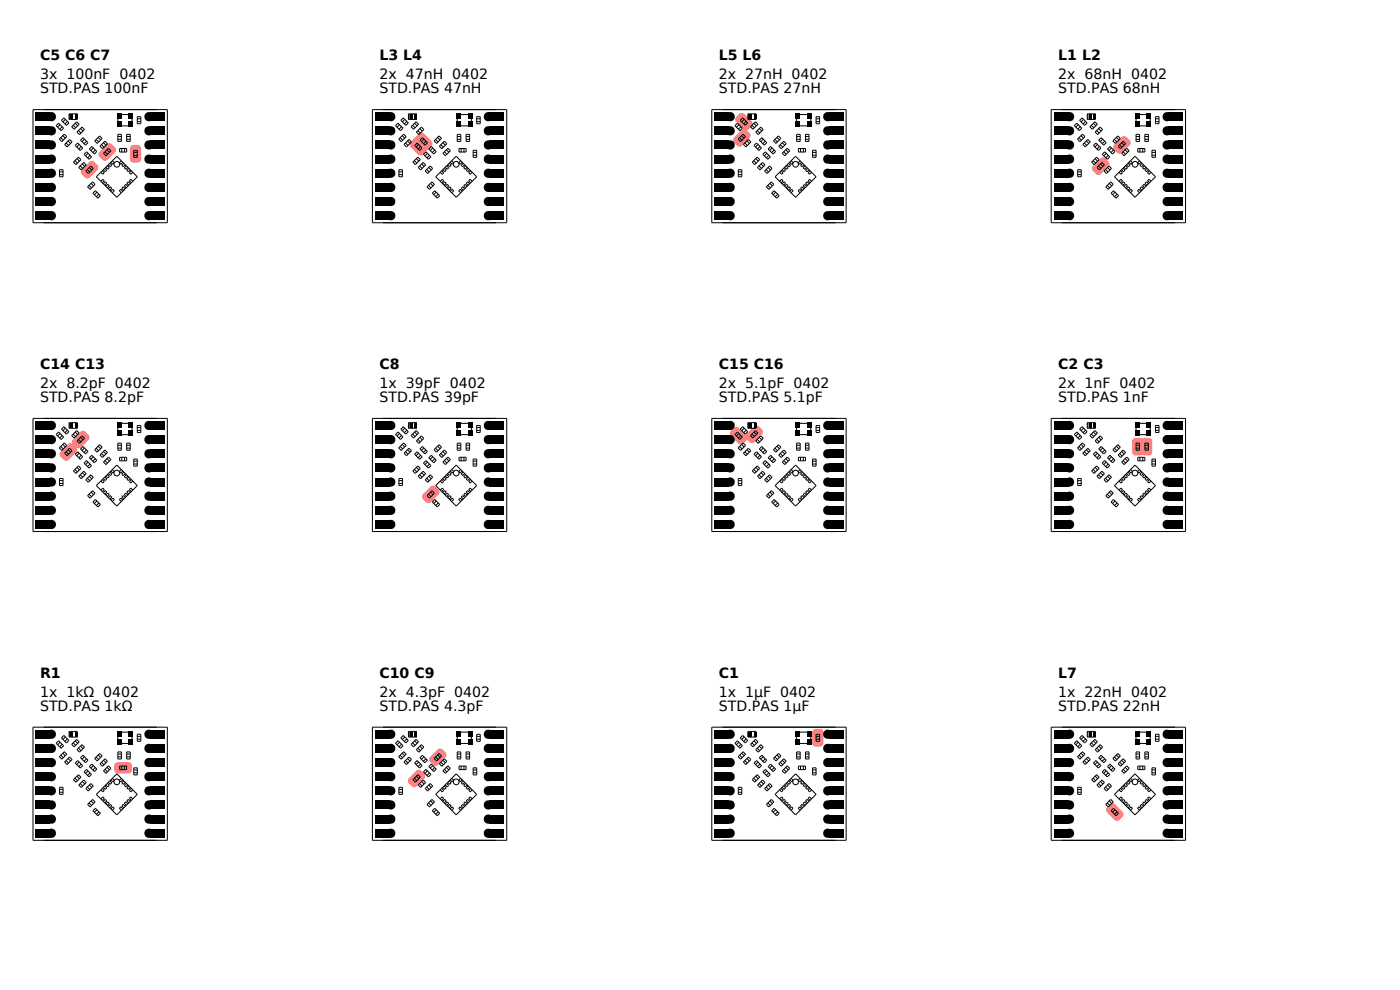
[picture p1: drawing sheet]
<svg xmlns="http://www.w3.org/2000/svg" width="297mm" height="210mm" viewBox="0 0 297 210" stroke-linecap="round" stroke-linejoin="round" font-family="sans-serif">
<defs><g id="words">
<g font-size="3">
<text x="8.5" y="12.8">C5 C6 C7</text>
<text x="8.5" y="16.8">3x 100nF 0402</text>
<text x="80.5" y="12.8">L3 L4</text>
<text x="80.5" y="16.8">2x 47nH 0402</text>
<text x="152.5" y="12.8">L5 L6</text>
<text x="152.5" y="16.8">2x 27nH 0402</text>
<text x="224.5" y="12.8">L1 L2</text>
<text x="224.5" y="16.8">2x 68nH 0402</text>
<text x="8.5" y="19.8">STD.PAS 100nF</text>
<text x="80.5" y="19.8">STD.PAS 47nH</text>
<text x="152.5" y="19.8">STD.PAS 27nH</text>
<text x="224.5" y="19.8">STD.PAS 68nH</text>
<text x="8.5" y="78.3">C14 C13</text>
<text x="8.5" y="82.3">2x 8.2pF 0402</text>
<text x="80.5" y="78.3">C8</text>
<text x="80.5" y="82.3">1x 39pF 0402</text>
<text x="152.5" y="78.3">C15 C16</text>
<text x="152.5" y="82.3">2x 5.1pF 0402</text>
<text x="224.5" y="78.3">C2 C3</text>
<text x="224.5" y="82.3">2x 1nF 0402</text>
<text x="8.5" y="85.3">STD.PAS 8.2pF</text>
<text x="80.5" y="85.3">STD.PAS 39pF</text>
<text x="152.5" y="85.3">STD.PAS 5.1pF</text>
<text x="224.5" y="85.3">STD.PAS 1nF</text>
<text x="8.5" y="143.8">R1</text>
<text x="80.5" y="143.8">C10 C9</text>
<text x="152.5" y="143.8">C1</text>
<text x="224.5" y="143.8">L7</text>
<text x="8.5" y="147.8">1x 1kΩ 0402</text>
<text x="80.5" y="147.8">2x 4.3pF 0402</text>
<text x="152.5" y="147.8">1x 1µF 0402</text>
<text x="224.5" y="147.8">1x 22nH 0402</text>
<text x="8.5" y="150.8">STD.PAS 1kΩ</text>
<text x="80.5" y="150.8">STD.PAS 4.3pF</text>
<text x="152.5" y="150.8">STD.PAS 1µF</text>
<text x="224.5" y="150.8">STD.PAS 22nH</text>
</g>
</g></defs>
<g fill="#ff8080">
<path d="M27.8 31a1.59 1.59 0 0 1 2.1 .2l.1 2.6a.75 .75 0 0 1-.8 .7h-.9a.75 .75 0 0 1-.7-.7v-2.3z"/>
<path d="M21.1 32.2l1.6-1.6a.75 .75 0 0 1 1.1 0l.6 .6a.75 .75 0 0 1 0 1.1l-1.6 1.6a.75 .75 0 0 1-1.1 0l-.6-.6a.75 .75 0 0 1 0-1.1z"/>
<path d="M17.4 36l1.5-1.6a.75 .75 0 0 1 1.1 0l.6 .6a.75 .75 0 0 1 0 1.1l-1.5 1.5a.75 .75 0 0 1-1.1 0l-.6-.6a.75 .75 0 0 1 0-1z"/>
</g>
<g fill="none" stroke="#000" stroke-width=".21">
<path d="M7 23.3h28.5v24h-28.5zM12.4 26.1l1.1 1.1-.5 .5-1.1-1zM12.6 36h.8v1.5h-.8zM12.6 37.1h.8M12.6 36.5h.8M12.8 26.5l-.6 .5M12.9 29.2l.5 .5M13.2 26.9l-.6 .5M13.3 28.8l.6 .5M13.6 25l1 1.1-.5 .5-1.1-1.1zM13.6 28.5l.6 .5-1.1 1-.5-.5zM13.7 30.6l1.1-1 .5 .5-1.1 1.1z"/>
<path d="M13.9 25.3l-.6 .6M14 30.3l.6 .6M14.3 25.8l-.5 .5M14.4 29.9l.6 .5M14.8 24.2v1.2M15.5 26.6l.6 .5M15.9 34.1l.5 .5M15.9 26.2l.6 .5M16.3 25.8l.5 .6-1.1 1-.5-.5zM16.3 33.7l.6 .5M16.3 28l1.1-1 .5 .5-1 1zM16.5 24.2h-1.8v1.2h1.8"/>
<path d="M16.5 30.3l1 1.1-.5 .5-1-1zM16.6 33.3l.6 .6-1.1 1-.5-.5zM16.6 27.7l.6 .5M16.7 35.5l1.1-1 .5 .5-1.1 1zM16.8 30.7l-.5 .5M17 35.2l.6 .5M17.1 27.3l.5 .5M17.2 31.1l-.5 .5M17.4 34.8l.6 .5M17.6 29.2l1.1 1.1-.6 .5-1-1.1zM17.8 32.7l.6-.5 1 1.1-.5 .5zM17.9 29.5l-.5 .6"/>
<path d="M18.2 36.3l1.1-1.1 .5 .5-1.1 1.1zM18.4 30l-.6 .5M18.5 36l.6 .5M18.7 32.5l-.5 .6M18.9 39.3l.5 .6M18.9 35.5l.6 .6M19.1 33l-.5 .5M19.3 38.9l.6 .5M19.5 31.1l1 1-.5 .6-1-1.1zM19.6 38.6l.6 .5-1.1 1.1-.5-.6zM19.8 31.4l-.5 .5M20.1 29.9l1-1.1 .6 .6-1.1 1z"/>
<path d="M20.2 31.8l-.5 .6M20.4 29.6l.5 .5M20.4 37.5l4.4-4.3 4.3 4.3-4.3 4.4zM20.8 29.2l.6 .5M21.4 38.5l.4-.5 .3 .4-.4 .4M21.5 30.7l.6 .5M21.7 36.2l.4 .5-.3 .3-.4-.5M21.9 39l.4-.4 .4 .3-.5 .4M21.9 30.3l.6 .5M22.2 35.7l.5 .4-.4 .3-.4-.4M22.3 30l.5 .5-1.1 1-.5-.5zM22.3 32.2l.5 .5"/>
<path d="M22.4 39.5l.5-.4 .3 .3-.4 .4M22.7 31.8l.5 .5M22.8 35.2l.4 .4-.3 .3-.5-.4M23 31.5l.5 .5-1 1-.5-.5zM23.3 34.6l.4 .5-.3 .3-.4-.4M23.8 34.1l.5 .4-.4 .4-.4-.5M25 28.5h.8v1.5h-.8zM25 24.5v2M25 29h.8M25 29.6h.8M25.2 24.3h2.6M25.2 26.7h2.6"/>
<path d="M25.4 31.5h1.5v.8h-1.5zM25.7 34.1l-.4 .4 .3 .4 .5-.5M25.8 31.5v.8M26.3 34.6l-.5 .5 .4 .3 .4-.4M26.4 31.5v.8M26.8 35.2l-.4 .4 .3 .3 .4-.4M26.9 28.5h.7v1.5h-.7zM26.9 29h.7M26.9 29.6h.7M27.1 39.5l-.4-.4-.3 .3 .4 .4M27.3 35.7l-.4 .4 .3 .3 .4-.4M27.6 39l-.4-.4-.3 .3 .4 .4"/>
<path d="M27.9 36.2l-.5 .5 .4 .3 .4-.5M28 24.5v2M28.2 38.5l-.4-.5-.4 .4 .5 .4M28.4 31.9h.7v1.5h-.7zM28.4 32.9h.7M28.4 32.3h.7M29.1 24.8h.8v1.5h-.8zM29.1 25.8h.8M29.1 25.2h.8M20.2 40.5l1.1 1-.5 .6-1.1-1.1zM20.6 40.8l-.6 .5M21 41.2l-.5 .5"/>
<path d="M23 40l.4-.4 .3 .3-.4 .5M23.5 40.6l.4-.4 .4 .3-.5 .4M26.1 40.6l-.5-.4-.3 .3 .4 .4M26.6 40l-.4-.4-.4 .3 .5 .5"/>
<circle cx="24.8" cy="34.8" r=".6"/>
</g>
<g fill="#000">
<path d="M7.6 23.9h3v1.8h-3zM7.6 26.9h3v1.8h-3zM7.6 29.9h3v1.8h-3zM7.6 32.9h3v1.8h-3zM7.6 35.9h3v1.8h-3zM7.6 38.9h3v1.8h-3zM15 24.3h.5v.9h-.5zM16 24.3h.5v.9h-.5zM24.8 25.8h.9v1.1h-.9zM24.8 24.1h.9v1.1h-.9zM27.3 25.8h.9v1.1h-.9zM27.3 24.1h.9v1.1h-.9z"/>
<path d="M31.9 23.9h3v1.8h-3zM31.9 26.9h3v1.8h-3zM31.9 29.9h3v1.8h-3zM31.9 32.9h3v1.8h-3zM31.9 35.9h3v1.8h-3zM31.9 38.9h3v1.8h-3zM7.6 41.9h3v1.8h-3zM7.6 44.9h3v1.8h-3zM31.9 41.9h3v1.8h-3zM31.9 44.9h3v1.8h-3z"/>
<circle cx="10.9" cy="36.7" r=".98"/>
<circle cx="10.9" cy="33.7" r=".98"/>
<circle cx="10.9" cy="30.7" r=".98"/>
<circle cx="10.9" cy="27.7" r=".98"/>
<circle cx="10.9" cy="24.7" r=".98"/>
<circle cx="10.9" cy="39.7" r=".98"/>
<circle cx="31.6" cy="33.7" r=".98"/>
<circle cx="31.6" cy="36.7" r=".98"/>
<circle cx="31.6" cy="30.7" r=".98"/>
<circle cx="31.6" cy="27.7" r=".98"/>
<circle cx="31.6" cy="24.7" r=".98"/>
<circle cx="31.6" cy="39.7" r=".98"/>
<circle cx="10.9" cy="42.7" r=".98"/>
<circle cx="10.9" cy="45.7" r=".98"/>
<circle cx="31.6" cy="42.7" r=".98"/>
<circle cx="31.6" cy="45.7" r=".98"/>
</g>
<g fill="#ff8080">
<path d="M17.1 91.6a.75 .75 0 0 1 1 0l.7 .7a.75 .75 0 0 1 0 1l-1.6 1.6a.75 .75 0 0 1-1.1 0l-.6-.6a.75 .75 0 0 1 0-1.1z"/>
<path d="M12.9 95.8l1.5-1.6a.75 .75 0 0 1 1.1 0l.6 .7a.75 .75 0 0 1 0 1l-1.5 1.6a.75 .75 0 0 1-1.1 0l-.6-.6a.75 .75 0 0 1 0-1.1z"/>
</g>
<g fill="none" stroke="#000" stroke-width=".21">
<path d="M7 88.8h28.5v24h-28.5zM12.4 91.6l1.1 1.1-.5 .5-1.1-1zM12.8 92l-.6 .5M12.9 94.7l.5 .5M13 91l.6-.5 1 1.1-.5 .5zM13.2 92.4l-.6 .5M13.3 94.3l.6 .5M13.6 94l.6 .5-1.1 1.1-.5-.6zM13.9 90.8l-.6 .6M14 95.8l.6 .6M14.3 91.3l-.5 .5M14.4 95.4l.6 .5"/>
<path d="M14.8 95.1l.5 .5-1.1 1.1-.5-.5zM14.8 89.7v1.2M15.5 92.1l.6 .5M15.6 99.9l1-1.1 .6 .6-1.1 1zM15.9 99.6l.5 .5M15.9 91.7l.6 .5M16.3 91.3l.5 .6-1.1 1-.5-.5zM16.3 99.2l.6 .5M16.3 93.5l1.1-1 .5 .5-1 1.1zM16.5 89.7h-1.8v1.2h1.8M16.5 95.8l1 1.1-.5 .5-1-1zM16.6 93.2l.6 .5"/>
<path d="M16.8 96.2l-.5 .5M17.1 92.8l.5 .5M17.1 95.2l.5-.5 1.1 1.1-.6 .5zM17.2 96.6l-.5 .5M17.8 100l.5 .5-1.1 1.1-.5-.6zM17.9 95l-.5 .6M18.4 95.5l-.6 .5M18.4 97.7l1 1.1-.5 .5-1.1-1.1zM18.7 98l-.5 .6M19 97.1l.5-.5 1 1.1-.5 .5zM19.1 98.5l-.5 .5M19.8 96.9l-.5 .5"/>
<path d="M20.1 95.4l1-1.1 .6 .6-1.1 1zM20.2 97.3l-.5 .6M20.4 95.1l.5 .5M20.8 94.7l.6 .5M21.5 96.2l.6 .5M21.9 95.8l.6 .5M22.3 95.5l.5 .5-1.1 1.1-.5-.6zM22.3 97.7l.5 .5M22.7 97.3l.5 .5M23 97l.5 .5-1 1.1-.5-.6zM23.8 99.6l.5 .4-.4 .4-.4-.5M25 94h.8v1.5h-.8z"/>
<path d="M25 90v2M25 94.5h.8M25 95.1h.8M25.2 89.8h2.6M25.2 92.2h2.6M25.4 97h1.5v.8h-1.5zM25.7 99.6l-.4 .4 .3 .4 .5-.5M25.8 97v.8M26.4 97v.8M26.9 94h.7v1.5h-.7zM26.9 94.5h.7M26.9 95.1h.7"/>
<path d="M28 90v2M28.4 97.4h.7v1.5h-.7zM28.4 98.4h.7M28.4 97.8h.7M29.1 90.3h.8v1.5h-.8zM29.1 91.3h.8M29.1 90.7h.8M12.6 101.5h.8v1.5h-.8zM12.6 102.6h.8M12.6 102h.8M17 100.7l.6 .5M17.4 100.3l.6 .5"/>
<path d="M18.5 101.5l.6 .5M18.6 105.2l1-1.1 .6 .5-1.1 1.1zM18.9 104.8l.5 .6M18.9 101l.6 .6M19.3 100.7l.5 .5-1.1 1.1-.5-.5zM19.3 104.4l.6 .5M19.7 106.5l.5-.5 1.1 1-.5 .6zM20.4 103l4.4-4.3 4.3 4.3-4.3 4.4zM20.6 106.3l-.6 .5M21 106.7l-.5 .5M21.4 104l.4-.5 .3 .4-.4 .4M21.7 101.7l.4 .5-.3 .3-.4-.4"/>
<path d="M21.9 104.5l.4-.4 .4 .3-.5 .4M22.2 101.2l.5 .4-.4 .4-.4-.5M22.4 105l.5-.4 .3 .3-.4 .4M22.8 100.7l.4 .4-.3 .3-.5-.4M23 105.6l.4-.5 .3 .4-.4 .4M23.3 100.1l.4 .5-.3 .3-.4-.4M23.5 106.1l.4-.4 .4 .3-.5 .4M26.1 106.1l-.5-.4-.3 .3 .4 .4M26.3 100.1l-.5 .5 .4 .3 .4-.4M26.6 105.6l-.4-.5-.4 .4 .5 .4M26.8 100.7l-.4 .4 .3 .3 .4-.4M27.1 105l-.4-.4-.3 .3 .4 .4"/>
<path d="M27.3 101.2l-.4 .4 .3 .4 .4-.5M27.6 104.5l-.4-.4-.3 .3 .4 .4M27.9 101.7l-.5 .5 .4 .3 .4-.4M28.2 104l-.4-.5-.4 .4 .5 .4"/>
<circle cx="24.8" cy="100.4" r=".6"/>
</g>
<g fill="#000">
<path d="M7.6 89.4h3v1.8h-3zM7.6 92.4h3v1.8h-3zM7.6 95.4h3v1.8h-3zM7.6 98.4h3v1.8h-3zM15 89.8h.5v.9h-.5zM16 89.8h.5v.9h-.5zM24.8 91.3h.9v1.1h-.9zM24.8 89.6h.9v1.1h-.9zM27.3 91.3h.9v1.1h-.9zM27.3 89.6h.9v1.1h-.9zM31.9 89.4h3v1.8h-3zM31.9 92.4h3v1.8h-3z"/>
<path d="M31.9 95.4h3v1.8h-3zM31.9 98.4h3v1.8h-3zM7.6 101.4h3v1.8h-3zM7.6 104.4h3v1.8h-3zM7.6 107.4h3v1.8h-3zM7.6 110.4h3v1.8h-3zM31.9 101.4h3v1.8h-3zM31.9 104.4h3v1.8h-3zM31.9 107.4h3v1.8h-3zM31.9 110.4h3v1.8h-3z"/>
<circle cx="10.9" cy="93.3" r=".98"/>
<circle cx="10.9" cy="90.3" r=".98"/>
<circle cx="10.9" cy="99.3" r=".98"/>
<circle cx="10.9" cy="96.3" r=".98"/>
<circle cx="31.6" cy="93.3" r=".98"/>
<circle cx="31.6" cy="90.3" r=".98"/>
<circle cx="31.6" cy="99.3" r=".98"/>
<circle cx="31.6" cy="96.3" r=".98"/>
<circle cx="10.9" cy="108.3" r=".98"/>
<circle cx="10.9" cy="111.3" r=".98"/>
<circle cx="10.9" cy="105.3" r=".98"/>
<circle cx="10.9" cy="102.3" r=".98"/>
<circle cx="31.6" cy="111.3" r=".98"/>
<circle cx="31.6" cy="105.3" r=".98"/>
<circle cx="31.6" cy="108.3" r=".98"/>
<circle cx="31.6" cy="102.3" r=".98"/>
</g>
<path d="M24.5 161.9l.5-.2h2.3a.75 .75 0 0 1 .7 .7v.9a.75 .75 0 0 1-.7 .8h-2.3a.75 .75 0 0 1-.7-.8v-.9z" fill="#ff8080"/>
<g fill="none" stroke="#000" stroke-width=".21">
<path d="M7 154.3h28.5v24h-28.5zM12.4 157.1l1.1 1.1-.5 .5-1.1-1zM12.8 157.5l-.6 .5M13.2 157.9l-.6 .5M13.3 159.8l.6 .5M13.6 156l1 1.1-.5 .5-1.1-1zM13.6 159.5l.6 .5-1.1 1.1-.5-.6zM13.9 156.3l-.6 .6M14.3 156.8l-.5 .5M14.8 155.2v1.2M15.2 157.9l1.1-1.1 .5 .6-1.1 1zM15.5 157.6l.6 .5"/>
<path d="M15.9 157.2l.6 .5M16.3 159l1.1-1 .5 .5-1 1.1zM16.5 155.2h-1.8v1.2h1.8M16.6 158.7l.6 .5M17.1 158.3l.5 .5M25 159.5h.8v1.5h-.8zM25 155.5v2M25 160h.8M25.2 155.3h2.6M25.2 157.7h2.6M26.9 159.5h.7v1.5h-.7zM26.9 160h.7"/>
<path d="M28 155.5v2M29.1 155.8h.8v1.5h-.8zM29.1 156.8h.8M29.1 156.2h.8M12.6 167h.8v1.5h-.8zM12.6 168.1h.8M12.6 167.5h.8M12.9 160.2l.5 .5M13.7 161.7l1.1-1.1 .5 .5-1.1 1.1zM14 161.3l.6 .6M14.4 160.9l.6 .5M15.6 165.4l1-1 .6 .5-1.1 1z"/>
<path d="M15.9 165.1l.5 .5M16 161.9l.5-.5 1 1-.5 .5zM16.3 164.7l.6 .5M16.8 161.7l-.5 .5M17 166.2l.6 .5M17.2 162.1l-.5 .5M17.4 165.8l.6 .5M17.6 160.2l1.1 1.1-.6 .5-1-1zM17.8 165.5l.5 .5-1.1 1.1-.5-.6zM17.8 163.8l.6-.6 1 1.1-.5 .5zM17.9 160.5l-.5 .6M18.2 167.3l1.1-1.1 .5 .6-1.1 1z"/>
<path d="M18.4 161l-.6 .5M18.5 167l.6 .5M18.6 170.7l1-1.1 .6 .5-1.1 1.1zM18.7 163.5l-.5 .6M18.9 170.3l.5 .6M18.9 166.5l.6 .6M19.1 164l-.5 .5M19.3 169.9l.6 .5M19.5 162.1l1 1.1-.5 .5-1-1.1zM19.8 162.4l-.5 .5M20.1 160.9l1-1.1 .6 .6-1.1 1zM20.2 162.8l-.5 .6"/>
<path d="M20.2 171.5l1.1 1-.5 .6-1.1-1.1zM20.4 160.6l.5 .5M20.6 171.8l-.6 .5M20.8 160.2l.6 .5M21 172.2l-.5 .5M21.4 169.5l.4-.4 .3 .3-.4 .4M21.5 161.7l.6 .5M21.7 167.2l.4 .5-.3 .3-.4-.4M21.9 170l.4-.4 .4 .3-.5 .4M21.9 161.3l.6 .5M22.2 166.7l.5 .4-.4 .4-.4-.5M22.3 161l.5 .5-1.1 1.1-.5-.6z"/>
<path d="M22.3 163.2l.5 .5M22.4 170.5l.5-.4 .3 .3-.4 .5M22.7 162.8l.5 .5M22.8 166.2l.4 .4-.3 .3-.5-.4M23 171.1l.4-.5 .3 .4-.4 .4M23 162.5l.5 .5-1 1.1-.5-.6zM23.3 165.7l.4 .4-.3 .3-.4-.4M23.5 171.6l.4-.4 .4 .3-.5 .4M23.8 165.1l.5 .5-.4 .3-.4-.5M24.8 164.2l4.3 4.3-4.3 4.4-4.4-4.4zM25 160.6h.8M25.4 162.5h1.5v.8h-1.5z"/>
<path d="M25.7 165.1l-.4 .5 .3 .3 .5-.5M25.8 162.5v.8M26.1 171.6l-.5-.4-.3 .3 .4 .4M26.3 165.7l-.5 .4 .4 .3 .4-.4M26.4 162.5v.8M26.6 171.1l-.4-.5-.4 .4 .5 .4M26.8 166.2l-.4 .4 .3 .3 .4-.4M26.9 160.6h.7M27.1 170.5l-.4-.4-.3 .3 .4 .5M27.3 166.7l-.4 .4 .3 .4 .4-.5M27.6 170l-.4-.4-.3 .3 .4 .4M27.9 167.2l-.5 .5 .4 .3 .4-.4"/>
<path d="M28.2 169.5l-.4-.4-.4 .3 .5 .4M28.4 162.9h.7v1.5h-.7zM28.4 163.9h.7M28.4 163.3h.7"/>
<circle cx="24.8" cy="165.9" r=".6"/>
</g>
<g fill="#000">
<path d="M7.6 154.9h3v1.8h-3zM7.6 157.9h3v1.8h-3zM15 155.3h.5v.9h-.5zM16 155.3h.5v.9h-.5zM24.8 156.8h.9v1.1h-.9zM24.8 155.1h.9v1.1h-.9zM27.3 156.8h.9v1.1h-.9zM27.3 155.1h.9v1.1h-.9zM31.9 154.9h3v1.8h-3zM31.9 157.9h3v1.8h-3zM7.6 160.9h3v1.8h-3zM7.6 163.9h3v1.8h-3z"/>
<path d="M7.6 166.9h3v1.8h-3zM7.6 169.9h3v1.8h-3zM7.6 172.9h3v1.8h-3zM7.6 175.9h3v1.8h-3zM31.9 160.9h3v1.8h-3zM31.9 163.9h3v1.8h-3zM31.9 166.9h3v1.8h-3zM31.9 169.9h3v1.8h-3zM31.9 172.9h3v1.8h-3zM31.9 175.9h3v1.8h-3z"/>
<circle cx="10.9" cy="155.8" r=".98"/>
<circle cx="10.9" cy="158.8" r=".98"/>
<circle cx="31.6" cy="155.8" r=".98"/>
<circle cx="31.6" cy="158.8" r=".98"/>
<circle cx="10.9" cy="161.8" r=".98"/>
<circle cx="10.9" cy="167.8" r=".98"/>
<circle cx="10.9" cy="170.8" r=".98"/>
<circle cx="10.9" cy="173.8" r=".98"/>
<circle cx="10.9" cy="164.8" r=".98"/>
<circle cx="10.9" cy="176.8" r=".98"/>
<circle cx="31.6" cy="161.8" r=".98"/>
<circle cx="31.6" cy="167.8" r=".98"/>
<circle cx="31.6" cy="170.8" r=".98"/>
<circle cx="31.6" cy="173.8" r=".98"/>
<circle cx="31.6" cy="164.8" r=".98"/>
<circle cx="31.6" cy="176.8" r=".98"/>
</g>
<g fill="#ff8080">
<path d="M88.9 28.4a.75 .75 0 0 1 1 0l1.6 1.6a.75 .75 0 0 1 0 1l-.6 .6a.75 .75 0 0 1-1.1 0l-1.6-1.5a.75 .75 0 0 1 0-1.1z"/>
<path d="M87.1 30.1l.7-.6a.75 .75 0 0 1 1 0l1.6 1.6a.75 .75 0 0 1 0 1l-.6 .7a.75 .75 0 0 1-1.1 0l-1.6-1.6a.75 .75 0 0 1 0-1.1z"/>
</g>
<g fill="none" stroke="#000" stroke-width=".21">
<path d="M79 23.3h28.5v24h-28.5zM84.4 26.1l1.1 1.1-.5 .5-1.1-1zM84.6 36h.8v1.5h-.8zM84.6 37.1h.8M84.6 36.5h.8M84.8 26.5l-.6 .5M84.9 29.2l.5 .5M85 25.5l.6-.5 1 1.1-.5 .5zM85.2 26.9l-.5 .5M85.3 28.8l.6 .5M85.7 28.5l.5 .5-1.1 1-.5-.5zM85.7 30.6l1.1-1 .5 .5-1.1 1.1z"/>
<path d="M85.9 25.3l-.5 .6M86 30.3l.6 .6M86.3 25.7l-.5 .6M86.5 29.9l.5 .5M86.8 24.2v1.2M87.5 26.6l.6 .5M87.9 34.1l.5 .5M88 26.2l.5 .5M88.3 25.8l.5 .6-1.1 1-.5-.5zM88.3 33.7l.6 .5M88.3 28l1.1-1 .5 .5-1 1zM88.5 24.2h-1.8v1.2h1.8"/>
<path d="M88.5 30.3l1.1 1.1-.6 .5-1-1zM88.7 33.3l.5 .6-1.1 1-.5-.5zM88.7 27.7l.5 .5M88.7 35.5l1.1-1 .5 .5-1.1 1zM88.8 30.7l-.5 .5M89 35.2l.6 .5M89.1 27.3l.5 .5M89.1 29.7l.5-.5 1.1 1.1-.5 .5zM89.2 31.1l-.5 .5M89.5 34.8l.5 .5M89.8 32.7l.6-.5 1 1.1-.5 .5zM89.9 29.5l-.5 .6"/>
<path d="M90.2 36.3l1.1-1.1 .5 .5-1.1 1.1zM90.4 30l-.6 .5M90.5 36l.6 .5M90.6 39.6l1.1-1 .5 .5-1.1 1.1zM90.7 32.5l-.5 .6M90.9 39.3l.5 .6M91 35.5l.5 .6M91.1 33l-.5 .5M91.3 38.9l.6 .5M91.5 31.1l1.1 1-.6 .6-1-1.1zM91.8 31.4l-.5 .5M92.2 31.8l-.5 .6"/>
<path d="M92.4 29.6l.5 .5M92.8 29.2l.6 .5M93.2 28.8l.5 .6-1.1 1-.5-.5zM93.4 38.5l.4-.5 .3 .4-.4 .4M93.5 30.7l.6 .5M93.7 36.2l.4 .5-.3 .3-.4-.5M93.9 39l.5-.4 .3 .3-.5 .4M94 30.3l.5 .5M94 32.5l1-1 .6 .5-1.1 1zM94.2 35.7l.5 .4-.3 .3-.5-.4M94.3 30l.5 .5-1.1 1-.5-.5zM94.3 32.2l.5 .5"/>
<path d="M94.5 39.5l.4-.4 .3 .3-.4 .4M94.7 31.8l.5 .5M94.8 35.2l.4 .4-.3 .3-.4-.4M95.3 34.6l.4 .5-.3 .3-.4-.4M95.8 34.1l.5 .4-.4 .4-.4-.5M96.8 33.2l4.3 4.3-4.3 4.4-4.4-4.4zM97 28.5h.8v1.5h-.8zM97 24.5v2M97 29h.8M97 29.6h.8M97.2 24.3h2.6M97.2 26.7h2.6"/>
<path d="M97.4 31.5h1.5v.8h-1.5zM97.7 34.1l-.4 .4 .3 .4 .5-.5M97.8 31.5v.8M98.3 34.6l-.4 .5 .3 .3 .4-.4M98.4 31.5v.8M98.8 35.2l-.4 .4 .3 .3 .4-.4M98.9 28.5h.7v1.5h-.7zM98.9 29h.7M98.9 29.6h.7M99.1 39.5l-.4-.4-.3 .3 .4 .4M99.3 35.7l-.4 .4 .3 .3 .5-.4M99.7 39l-.5-.4-.3 .3 .4 .4"/>
<path d="M99.9 36.2l-.5 .5 .4 .3 .4-.5M100 24.5v2M100.2 38.5l-.4-.5-.4 .4 .5 .4M100.4 31.9h.7v1.5h-.7zM100.4 32.9h.7M100.4 32.3h.7M101.1 24.8h.8v1.5h-.8zM101.1 25.8h.8M101.1 25.2h.8M92.2 40.5l1.1 1-.5 .6-1.1-1.1zM92.6 40.8l-.6 .5M93 41.2l-.5 .5"/>
<path d="M95 40.1l.4-.5 .3 .3-.4 .5M95.5 40.6l.4-.4 .4 .3-.5 .4M98.1 40.6l-.5-.4-.3 .3 .4 .4M98.6 40l-.4-.4-.3 .3 .4 .5"/>
<circle cx="96.8" cy="34.8" r=".6"/>
</g>
<g fill="#000">
<path d="M79.6 23.9h3v1.8h-3zM79.6 26.9h3v1.8h-3zM79.6 29.9h3v1.8h-3zM79.6 32.9h3v1.8h-3zM79.6 35.9h3v1.8h-3zM79.6 38.9h3v1.8h-3zM87 24.3h.5v.9h-.5zM88 24.3h.5v.9h-.5zM96.8 25.8h.9v1.1h-.9zM96.8 24.1h.9v1.1h-.9zM99.3 25.8h.9v1.1h-.9zM99.3 24.1h.9v1.1h-.9z"/>
<path d="M103.9 23.9h3v1.8h-3zM103.9 26.9h3v1.8h-3zM103.9 29.9h3v1.8h-3zM103.9 32.9h3v1.8h-3zM103.9 35.9h3v1.8h-3zM103.9 38.9h3v1.8h-3zM79.6 41.9h3v1.8h-3zM79.6 44.9h3v1.8h-3zM103.9 41.9h3v1.8h-3zM103.9 44.9h3v1.8h-3z"/>
<circle cx="82.9" cy="30.7" r=".98"/>
<circle cx="82.9" cy="36.7" r=".98"/>
<circle cx="82.9" cy="33.7" r=".98"/>
<circle cx="82.9" cy="27.7" r=".98"/>
<circle cx="82.9" cy="24.7" r=".98"/>
<circle cx="82.9" cy="39.7" r=".98"/>
<circle cx="103.6" cy="36.7" r=".98"/>
<circle cx="103.6" cy="33.7" r=".98"/>
<circle cx="103.6" cy="30.7" r=".98"/>
<circle cx="103.6" cy="27.7" r=".98"/>
<circle cx="103.6" cy="24.7" r=".98"/>
<circle cx="103.6" cy="39.7" r=".98"/>
<circle cx="82.9" cy="42.7" r=".98"/>
<circle cx="82.9" cy="45.7" r=".98"/>
<circle cx="103.6" cy="42.7" r=".98"/>
<circle cx="103.6" cy="45.7" r=".98"/>
</g>
<path d="M91.3 103.2a.75 .75 0 0 1 1.1 0l.6 .7a.75 .75 0 0 1 0 1l-1.6 1.6a.75 .75 0 0 1-1 0l-.7-.6a.75 .75 0 0 1 0-1.1z" fill="#ff8080"/>
<g fill="none" stroke="#000" stroke-width=".21">
<path d="M79 88.8h28.5v24h-28.5zM84.4 91.6l1.1 1.1-.5 .5-1.1-1zM84.8 92l-.6 .5M84.9 94.7l.5 .5M85 91l.6-.5 1 1.1-.5 .5zM85.2 92.4l-.5 .5M85.3 94.3l.6 .5M85.7 94l.5 .5-1.1 1.1-.5-.6zM85.7 96.2l1.1-1.1 .5 .5-1.1 1.1zM85.9 90.8l-.5 .6M86 95.8l.6 .6M86.3 91.3l-.5 .5"/>
<path d="M86.5 95.4l.5 .5M86.8 89.7v1.2M87.5 92.1l.6 .5M87.6 99.9l1.1-1.1 .5 .6-1.1 1zM87.9 99.6l.5 .5M88 91.7l.5 .5M88 96.4l.5-.6 1.1 1.1-.6 .5zM88.3 91.3l.5 .6-1.1 1-.5-.5zM88.3 99.2l.6 .5M88.3 93.5l1.1-1 .5 .5-1 1.1zM88.5 89.7h-1.8v1.2h1.8M88.7 93.2l.5 .5"/>
<path d="M88.8 96.2l-.5 .5M89.1 92.8l.5 .5M89.2 96.6l-.5 .5M89.6 94.7l1.1 1.1-.5 .5-1.1-1.1zM89.8 100l.5 .5-1.1 1.1-.5-.6zM89.8 98.2l.6-.5 1 1.1-.5 .5zM89.9 95l-.5 .6M90.4 95.5l-.6 .5M90.7 98l-.5 .6M91 97.1l.5-.5 1.1 1.1-.6 .5zM91.1 98.5l-.5 .5M91.8 96.9l-.5 .5"/>
<path d="M92.1 95.4l1.1-1.1 .5 .6-1.1 1zM92.2 97.3l-.5 .6M92.4 95.1l.5 .5M92.8 94.7l.6 .5M93.5 96.2l.6 .5M94 95.8l.5 .5M94 98l1-1 .6 .5-1.1 1.1zM94.3 95.5l.5 .5-1.1 1.1-.5-.6zM94.3 97.7l.5 .5M94.7 97.3l.5 .5M95.8 99.6l.5 .4-.4 .4-.4-.5M96.8 98.7l4.3 4.3-4.3 4.4-4.4-4.4z"/>
<path d="M97 94h.8v1.5h-.8zM97 90v2M97 94.5h.8M97 95.1h.8M97.2 89.8h2.6M97.2 92.2h2.6M97.4 97h1.5v.8h-1.5zM97.7 99.6l-.4 .4 .3 .4 .5-.5M97.8 97v.8M98.4 97v.8M98.9 94h.7v1.5h-.7zM98.9 94.5h.7"/>
<path d="M98.9 95.1h.7M100 90v2M100.4 97.4h.7v1.5h-.7zM100.4 98.4h.7M100.4 97.8h.7M101.1 90.3h.8v1.5h-.8zM101.1 91.3h.8M101.1 90.7h.8M84.6 101.5h.8v1.5h-.8zM84.6 102.6h.8M84.6 102h.8M89 100.7l.6 .5"/>
<path d="M89.5 100.3l.5 .5M90.2 101.8l1.1-1.1 .5 .5-1.1 1.1zM90.5 101.5l.6 .5M90.6 105.2l1.1-1.1 .5 .5-1.1 1.1zM90.9 104.8l.5 .6M91 101l.5 .6M91.3 104.4l.6 .5M91.7 106.5l.5-.5 1.1 1-.5 .6zM92.6 106.3l-.6 .5M93 106.7l-.5 .5M93.4 104l.4-.5 .3 .4-.4 .4M93.7 101.7l.4 .5-.3 .3-.4-.4"/>
<path d="M93.9 104.5l.5-.4 .3 .3-.5 .4M94.2 101.2l.5 .4-.3 .4-.5-.5M94.5 105l.4-.4 .3 .3-.4 .4M94.8 100.7l.4 .4-.3 .3-.4-.4M95 105.6l.4-.5 .3 .4-.4 .4M95.3 100.1l.4 .5-.3 .3-.4-.4M95.5 106.1l.4-.4 .4 .3-.5 .4M98.1 106.1l-.5-.4-.3 .3 .4 .4M98.3 100.1l-.4 .5 .3 .3 .4-.4M98.6 105.6l-.4-.5-.3 .4 .4 .4M98.8 100.7l-.4 .4 .3 .3 .4-.4M99.1 105l-.4-.4-.3 .3 .4 .4"/>
<path d="M99.3 101.2l-.4 .4 .3 .4 .5-.5M99.7 104.5l-.5-.4-.3 .3 .4 .4M99.9 101.7l-.5 .5 .4 .3 .4-.4M100.2 104l-.4-.5-.4 .4 .5 .4"/>
<circle cx="96.8" cy="100.4" r=".6"/>
</g>
<g fill="#000">
<path d="M79.6 89.4h3v1.8h-3zM79.6 92.4h3v1.8h-3zM79.6 95.4h3v1.8h-3zM79.6 98.4h3v1.8h-3zM87 89.8h.5v.9h-.5zM88 89.8h.5v.9h-.5zM96.8 91.3h.9v1.1h-.9zM96.8 89.6h.9v1.1h-.9zM99.3 91.3h.9v1.1h-.9zM99.3 89.6h.9v1.1h-.9zM103.9 89.4h3v1.8h-3zM103.9 92.4h3v1.8h-3z"/>
<path d="M103.9 95.4h3v1.8h-3zM103.9 98.4h3v1.8h-3zM79.6 101.4h3v1.8h-3zM79.6 104.4h3v1.8h-3zM79.6 107.4h3v1.8h-3zM79.6 110.4h3v1.8h-3zM103.9 101.4h3v1.8h-3zM103.9 104.4h3v1.8h-3zM103.9 107.4h3v1.8h-3zM103.9 110.4h3v1.8h-3z"/>
<circle cx="82.9" cy="93.3" r=".98"/>
<circle cx="82.9" cy="90.3" r=".98"/>
<circle cx="82.9" cy="99.3" r=".98"/>
<circle cx="82.9" cy="96.3" r=".98"/>
<circle cx="103.6" cy="93.3" r=".98"/>
<circle cx="103.6" cy="90.3" r=".98"/>
<circle cx="103.6" cy="99.3" r=".98"/>
<circle cx="103.6" cy="96.3" r=".98"/>
<circle cx="82.9" cy="105.3" r=".98"/>
<circle cx="82.9" cy="108.3" r=".98"/>
<circle cx="82.9" cy="111.3" r=".98"/>
<circle cx="82.9" cy="102.3" r=".98"/>
<circle cx="103.6" cy="105.3" r=".98"/>
<circle cx="103.6" cy="108.3" r=".98"/>
<circle cx="103.6" cy="111.3" r=".98"/>
<circle cx="103.6" cy="102.3" r=".98"/>
</g>
<g fill="#ff8080">
<path d="M92.8 159a.75 .75 0 0 1 1.1 0l.6 .6a.75 .75 0 0 1 0 1.1l-1.6 1.6a.75 .75 0 0 1-1 0l-.7-.6a.75 .75 0 0 1 0-1.1z"/>
<path d="M86.7 165.1l1.6-1.6a.75 .75 0 0 1 1.1 0l.6 .6a.75 .75 0 0 1 0 1.1l-1.6 1.6a.75 .75 0 0 1-1 0l-.7-.6a.75 .75 0 0 1 0-1.1z"/>
</g>
<g fill="none" stroke="#000" stroke-width=".21">
<path d="M79 154.3h28.5v24h-28.5zM84.4 157.1l1.1 1.1-.5 .5-1.1-1zM84.8 157.5l-.6 .5M85 156.6l.6-.6 1 1.1-.5 .5zM85.2 157.9l-.5 .5M85.3 159.8l.6 .5M85.9 156.3l-.5 .6M86.3 156.8l-.5 .5M86.8 155.2v1.2M87.5 157.6l.6 .5M88 157.2l.5 .5M88.3 156.8l.5 .6-1.1 1-.5-.5z"/>
<path d="M88.3 159l1.1-1 .5 .5-1 1.1zM88.5 155.2h-1.8v1.2h1.8M88.7 158.7l.5 .5M89.1 158.3l.5 .5M93.2 159.8l.5 .6-1.1 1-.5-.5zM97 159.5h.8v1.5h-.8zM97 155.5v2M97 160h.8M97.2 155.3h2.6M97.2 157.7h2.6M98.9 159.5h.7v1.5h-.7zM98.9 160h.7"/>
<path d="M100 155.5v2M101.1 155.8h.8v1.5h-.8zM101.1 156.8h.8M101.1 156.2h.8M84.6 160.5l1.1-1 .5 .5-1.1 1.1zM84.6 167h.8v1.5h-.8zM84.6 168.1h.8M84.6 167.5h.8M84.9 160.2l.5 .5M85.7 161.7l1.1-1.1 .5 .5-1.1 1.1zM86 161.3l.6 .6M86.5 160.9l.5 .5"/>
<path d="M87.9 165.1l.5 .5M88 161.9l.5-.5 1.1 1-.6 .5zM88.3 164.7l.6 .5M88.7 164.4l.5 .5-1.1 1-.5-.5zM88.7 166.5l1.1-1 .5 .5-1.1 1.1zM88.8 161.7l-.5 .5M89 166.2l.6 .5M89.2 162.1l-.5 .5M89.5 165.8l.5 .5M89.6 160.2l1.1 1.1-.5 .5-1.1-1zM89.8 163.8l.6-.6 1 1.1-.5 .5zM89.9 160.5l-.5 .6"/>
<path d="M90.2 167.3l1.1-1.1 .5 .6-1.1 1zM90.4 161l-.6 .5M90.5 167l.6 .5M90.6 170.7l1.1-1.1 .5 .5-1.1 1.1zM90.7 163.5l-.5 .6M90.9 170.3l.5 .6M91 166.5l.5 .6M91 162.6l.5-.5 1.1 1.1-.6 .5zM91.1 164l-.5 .5M91.3 169.9l.6 .5M91.8 162.4l-.5 .5M92.2 162.8l-.5 .6"/>
<path d="M92.2 171.5l1.1 1-.5 .6-1.1-1.1zM92.4 160.6l.5 .5M92.6 171.8l-.6 .5M92.8 160.2l.6 .5M93 172.2l-.5 .5M93.2 162l1.1-1 .5 .5-1.1 1.1zM93.4 169.5l.4-.4 .3 .3-.4 .4M93.5 161.7l.6 .5M93.7 167.2l.4 .5-.3 .3-.4-.4M93.9 170l.5-.4 .3 .3-.5 .4M94 161.3l.5 .5M94 163.5l1-1 .6 .5-1.1 1.1z"/>
<path d="M94.2 166.7l.5 .4-.3 .4-.5-.5M94.3 163.2l.5 .5M94.5 170.5l.4-.4 .3 .3-.4 .5M94.7 162.8l.5 .5M94.8 166.2l.4 .4-.3 .3-.4-.4M95 171.1l.4-.5 .3 .4-.4 .4M95.3 165.7l.4 .4-.3 .3-.4-.4M95.5 171.6l.4-.4 .4 .3-.5 .4M95.8 165.1l.5 .5-.4 .3-.4-.5M96.8 164.2l4.3 4.3-4.3 4.4-4.4-4.4zM97 160.6h.8M97.4 162.5h1.5v.8h-1.5z"/>
<path d="M97.7 165.1l-.4 .5 .3 .3 .5-.5M97.8 162.5v.8M98.1 171.6l-.5-.4-.3 .3 .4 .4M98.3 165.7l-.4 .4 .3 .3 .4-.4M98.4 162.5v.8M98.6 171.1l-.4-.5-.3 .4 .4 .4M98.8 166.2l-.4 .4 .3 .3 .4-.4M98.9 160.6h.7M99.1 170.5l-.4-.4-.3 .3 .4 .5M99.3 166.7l-.4 .4 .3 .4 .5-.5M99.7 170l-.5-.4-.3 .3 .4 .4M99.9 167.2l-.5 .5 .4 .3 .4-.4"/>
<path d="M100.2 169.5l-.4-.4-.4 .3 .5 .4M100.4 162.9h.7v1.5h-.7zM100.4 163.3h.7M100.4 163.9h.7"/>
<circle cx="96.8" cy="165.9" r=".6"/>
</g>
<g fill="#000">
<path d="M79.6 154.9h3v1.8h-3zM79.6 157.9h3v1.8h-3zM87 155.3h.5v.9h-.5zM88 155.3h.5v.9h-.5zM96.8 156.8h.9v1.1h-.9zM96.8 155.1h.9v1.1h-.9zM99.3 156.8h.9v1.1h-.9zM99.3 155.1h.9v1.1h-.9zM103.9 154.9h3v1.8h-3zM103.9 157.9h3v1.8h-3zM79.6 160.9h3v1.8h-3zM79.6 163.9h3v1.8h-3z"/>
<path d="M79.6 166.9h3v1.8h-3zM79.6 169.9h3v1.8h-3zM79.6 172.9h3v1.8h-3zM79.6 175.9h3v1.8h-3zM103.9 160.9h3v1.8h-3zM103.9 163.9h3v1.8h-3zM103.9 166.9h3v1.8h-3zM103.9 169.9h3v1.8h-3zM103.9 172.9h3v1.8h-3zM103.9 175.9h3v1.8h-3z"/>
<circle cx="82.9" cy="155.8" r=".98"/>
<circle cx="82.9" cy="158.8" r=".98"/>
<circle cx="103.6" cy="158.8" r=".98"/>
<circle cx="103.6" cy="155.8" r=".98"/>
<circle cx="82.9" cy="161.8" r=".98"/>
<circle cx="82.9" cy="167.8" r=".98"/>
<circle cx="82.9" cy="173.8" r=".98"/>
<circle cx="82.9" cy="170.8" r=".98"/>
<circle cx="82.9" cy="164.8" r=".98"/>
<circle cx="82.9" cy="176.8" r=".98"/>
<circle cx="103.6" cy="161.8" r=".98"/>
<circle cx="103.6" cy="167.8" r=".98"/>
<circle cx="103.6" cy="170.8" r=".98"/>
<circle cx="103.6" cy="173.8" r=".98"/>
<circle cx="103.6" cy="164.8" r=".98"/>
<circle cx="103.6" cy="176.8" r=".98"/>
</g>
<g fill="#ff8080">
<path d="M156.8 24.2a.75 .75 0 0 1 1.1 0l1.6 1.5a.75 .75 0 0 1 0 1.1l-.6 .6a.75 .75 0 0 1-1.1 0l-1.6-1.5a.75 .75 0 0 1 0-1.1z"/>
<path d="M155.7 29.2l1.6-1.6a.75 .75 0 0 1 1.1 0l.6 .6a.75 .75 0 0 1 0 1.1l-1.6 1.6a.75 .75 0 0 1-1 0l-.7-.6a.75 .75 0 0 1 0-1.1z"/>
</g>
<g fill="none" stroke="#000" stroke-width=".21">
<path d="M151 23.3h28.5v24h-28.5zM156.5 26.1l1 1.1-.5 .5-1.1-1zM156.6 36h.8v1.5h-.8zM156.6 37.1h.8M156.6 36.5h.8M156.8 26.5l-.6 .5M156.9 29.2l.5 .5M157.2 26.9l-.5 .5M157.3 28.8l.6 .5M157.6 25l1 1.1-.5 .5-1.1-1.1zM157.7 28.5l.5 .5-1.1 1-.5-.5zM157.7 30.6l1.1-1 .5 .5-1 1.1z"/>
<path d="M157.9 25.3l-.5 .6M158 30.3l.6 .6M158.3 25.8l-.5 .5M158.5 29.9l.5 .5M158.8 24.2v1.2M159.5 26.6l.6 .5M159.6 34.4l1.1-1.1 .5 .6-1.1 1zM159.9 34.1l.5 .5M160 26.2l.5 .5M160.3 25.8l.5 .6-1 1-.6-.5zM160.3 33.7l.6 .5M160.4 28l1-1 .5 .5-1 1z"/>
<path d="M160.5 24.2h-1.8v1.2h1.8M160.5 30.3l1.1 1.1-.6 .5-1-1zM160.7 27.7l.5 .5M160.7 35.5l1.1-1 .5 .5-1 1zM160.8 30.7l-.5 .5M161 35.2l.6 .5M161.1 27.3l.5 .5M161.2 31.1l-.5 .5M161.5 34.8l.5 .5M161.6 29.2l1.1 1.1-.5 .5-1.1-1.1zM161.9 29.5l-.5 .6M162.4 30l-.6 .5"/>
<path d="M162.4 32.2l1 1.1-.5 .5-1.1-1.1zM162.5 36l.6 .5M162.7 32.5l-.5 .6M162.9 39.3l.5 .6M163 35.5l.5 .6M163.1 33l-.5 .5M163.3 35.2l.5 .5-1 1.1-.6-.5zM163.3 38.9l.6 .5M163.5 31.1l1.1 1-.6 .6-1-1.1zM163.7 38.6l.5 .5-1.1 1.1-.5-.6zM163.8 31.4l-.5 .5M164.1 29.9l1.1-1.1 .5 .6-1.1 1z"/>
<path d="M164.2 31.8l-.5 .6M164.4 29.6l.5 .5M164.5 37.5l4.3-4.3 4.4 4.3-4.4 4.4zM164.8 29.2l.6 .5M165.4 38.5l.4-.5 .4 .4-.5 .4M165.5 30.7l.6 .5M165.7 36.2l.4 .5-.3 .3-.4-.5M165.9 39l.5-.4 .3 .3-.4 .4M166 30.3l.5 .5M166.3 35.7l.4 .4-.3 .3-.5-.4M166.3 30l.5 .5-1 1-.6-.5zM166.3 32.2l.5 .5"/>
<path d="M166.5 39.5l.4-.4 .3 .3-.4 .4M166.7 31.8l.5 .5M166.8 35.2l.4 .4-.3 .3-.4-.4M167 31.5l.6 .5-1.1 1-.5-.5zM167.3 34.6l.4 .5-.3 .3-.4-.4M167.8 34.1l.5 .4-.3 .4-.5-.5M169 28.5h.8v1.5h-.8zM169 24.5v2M169 29h.8M169 29.6h.8M169.2 24.3h2.6M169.2 26.7h2.6"/>
<path d="M169.4 31.5h1.5v.8h-1.5zM169.8 34.1l-.5 .4 .4 .4 .4-.5M169.8 31.5v.8M170.3 34.6l-.4 .5 .3 .3 .4-.4M170.4 31.5v.8M170.8 35.2l-.4 .4 .3 .3 .4-.4M170.9 28.5h.7v1.5h-.7zM170.9 29h.7M170.9 29.6h.7M171.1 39.5l-.4-.4-.3 .3 .4 .4M171.3 35.7l-.4 .4 .3 .3 .5-.4M171.7 39l-.5-.4-.3 .3 .4 .4"/>
<path d="M171.9 36.2l-.4 .5 .3 .3 .4-.5M172 24.5v2M172.2 38.5l-.4-.5-.3 .4 .4 .4M172.4 31.9h.7v1.5h-.7zM172.4 32.9h.7M172.4 32.3h.7M173.1 24.8h.8v1.5h-.8zM173.1 25.8h.8M173.1 25.2h.8M164.3 40.5l1 1-.5 .6-1.1-1.1zM164.6 40.8l-.6 .5M165 41.2l-.5 .5"/>
<path d="M167 40l.4-.4 .3 .3-.4 .5M167.5 40.6l.5-.4 .3 .3-.5 .4M170.1 40.6l-.4-.4-.4 .3 .5 .4M170.6 40l-.4-.4-.3 .3 .4 .5"/>
<circle cx="168.8" cy="34.8" r=".6"/>
</g>
<g fill="#000">
<path d="M151.6 23.9h3v1.8h-3zM151.6 26.9h3v1.8h-3zM151.6 29.9h3v1.8h-3zM151.6 32.9h3v1.8h-3zM151.6 35.9h3v1.8h-3zM151.6 38.9h3v1.8h-3zM159 24.3h.5v.9h-.5zM160 24.3h.5v.9h-.5zM168.8 25.8h.9v1.1h-.9zM168.8 24.1h.9v1.1h-.9zM171.3 25.8h.9v1.1h-.9zM171.3 24.1h.9v1.1h-.9z"/>
<path d="M175.9 23.9h3v1.8h-3zM175.9 26.9h3v1.8h-3zM175.9 29.9h3v1.8h-3zM175.9 32.9h3v1.8h-3zM175.9 35.9h3v1.8h-3zM175.9 38.9h3v1.8h-3zM151.6 41.9h3v1.8h-3zM151.6 44.9h3v1.8h-3zM175.9 41.9h3v1.8h-3zM175.9 44.9h3v1.8h-3z"/>
<circle cx="154.9" cy="30.7" r=".98"/>
<circle cx="154.9" cy="33.7" r=".98"/>
<circle cx="154.9" cy="36.7" r=".98"/>
<circle cx="154.9" cy="27.7" r=".98"/>
<circle cx="154.9" cy="24.7" r=".98"/>
<circle cx="154.9" cy="39.7" r=".98"/>
<circle cx="175.6" cy="33.7" r=".98"/>
<circle cx="175.6" cy="30.7" r=".98"/>
<circle cx="175.6" cy="36.7" r=".98"/>
<circle cx="175.6" cy="27.7" r=".98"/>
<circle cx="175.6" cy="24.7" r=".98"/>
<circle cx="175.6" cy="39.7" r=".98"/>
<circle cx="154.9" cy="42.7" r=".98"/>
<circle cx="154.9" cy="45.7" r=".98"/>
<circle cx="175.6" cy="42.7" r=".98"/>
<circle cx="175.6" cy="45.7" r=".98"/>
</g>
<g fill="#ff8080">
<path d="M158.4 92.1l1.6-1.6a.75 .75 0 0 1 1 0l.7 .6a.75 .75 0 0 1 0 1.1l-1.6 1.6a.75 .75 0 0 1-1.1 0l-.6-.7a.75 .75 0 0 1 0-1z"/>
<path d="M155.1 91.4l.6-.6a.75 .75 0 0 1 1.1 0l1.6 1.6a.75 .75 0 0 1 0 1l-.7 .7a.75 .75 0 0 1-1 0l-1.6-1.6a.75 .75 0 0 1 0-1.1z"/>
</g>
<g fill="none" stroke="#000" stroke-width=".21">
<path d="M151 88.8h28.5v24h-28.5zM155.9 92.2l.6-.6 1 1.1-.5 .5zM156.8 92l-.6 .5M156.9 94.7l.5 .5M157 91l.6-.5 1 1.1-.5 .5zM157.2 92.4l-.5 .5M157.3 94.3l.6 .5M157.7 94l.5 .5-1.1 1.1-.5-.6zM157.9 90.8l-.5 .6M158 95.8l.6 .6M158.3 91.3l-.5 .5M158.5 95.4l.5 .5"/>
<path d="M158.8 95.1l.5 .5-1 1.1-.6-.5zM158.8 89.7v1.2M159.5 92.1l.6 .5M159.6 99.9l1.1-1.1 .5 .6-1.1 1zM159.9 99.6l.5 .5M160 91.7l.5 .5M160.3 91.3l.5 .6-1 1-.6-.5zM160.3 99.2l.6 .5M160.3 93.5l1.1-1 .5 .5-1 1.1zM160.5 89.7h-1.8v1.2h1.8M160.5 95.8l1.1 1.1-.6 .5-1-1zM160.7 93.2l.5 .5"/>
<path d="M160.8 96.2l-.5 .5M161.1 92.8l.5 .5M161.2 96.6l-.5 .5M161.6 94.7l1.1 1.1-.5 .5-1.1-1.1zM161.8 100l.5 .5-1 1.1-.6-.6zM161.8 98.2l.6-.5 1 1.1-.5 .5zM161.9 95l-.5 .6M162.4 95.5l-.6 .5M162.7 98l-.5 .6M163 97.1l.5-.5 1.1 1.1-.6 .5zM163.1 98.5l-.5 .5M163.8 96.9l-.5 .5"/>
<path d="M164.1 95.4l1.1-1.1 .5 .6-1.1 1zM164.2 97.3l-.5 .6M164.4 95.1l.5 .5M164.8 94.7l.6 .5M165.5 96.2l.6 .5M166 95.8l.5 .5M166 98l1-1 .6 .5-1.1 1.1zM166.3 95.5l.5 .5-1 1.1-.6-.6zM166.3 97.7l.5 .5M166.7 97.3l.5 .5M167.8 99.6l.5 .4-.3 .4-.5-.5M168.8 98.7l4.4 4.3-4.4 4.4-4.3-4.4z"/>
<path d="M169 94h.8v1.5h-.8zM169 90v2M169 94.5h.8M169 95.1h.8M169.2 89.8h2.6M169.2 92.2h2.6M169.4 97h1.5v.8h-1.5zM169.8 99.6l-.5 .4 .4 .4 .4-.5M169.8 97v.8M170.4 97v.8M170.9 94h.7v1.5h-.7zM170.9 94.5h.7"/>
<path d="M170.9 95.1h.7M172 90v2M172.4 97.4h.7v1.5h-.7zM172.4 98.4h.7M172.4 97.8h.7M173.1 90.3h.8v1.5h-.8zM173.1 91.3h.8M173.1 90.7h.8M156.6 101.5h.8v1.5h-.8zM156.6 102.6h.8M156.6 102h.8M161 100.7l.6 .5"/>
<path d="M161.5 100.3l.5 .5M162.5 101.5l.6 .5M162.9 104.8l.5 .6M163 101l.5 .6M163.3 100.7l.5 .5-1 1.1-.6-.5zM163.3 104.4l.6 .5M163.7 104.1l.5 .5-1.1 1.1-.5-.5zM163.7 106.5l.6-.5 1 1-.5 .6zM164.6 106.3l-.6 .5M165 106.7l-.5 .5M165.4 104l.4-.5 .3 .4-.4 .4M165.7 101.7l.4 .5-.3 .3-.4-.4"/>
<path d="M165.9 104.5l.5-.4 .3 .3-.4 .4M166.3 101.2l.4 .4-.3 .4-.5-.5M166.5 105l.4-.4 .3 .3-.4 .4M166.8 100.7l.4 .4-.3 .3-.4-.4M167 105.6l.4-.5 .3 .4-.4 .4M167.3 100.1l.4 .5-.3 .3-.4-.4M167.5 106.1l.5-.4 .3 .3-.5 .4M170.1 106.1l-.4-.4-.4 .3 .5 .4M170.3 100.1l-.4 .5 .3 .3 .4-.4M170.6 105.6l-.4-.5-.3 .4 .4 .4M170.8 100.7l-.4 .4 .3 .3 .4-.4M171.1 105l-.4-.4-.3 .3 .4 .4"/>
<path d="M171.3 101.2l-.4 .4 .3 .4 .5-.5M171.7 104.5l-.5-.4-.3 .3 .4 .4M171.9 101.7l-.4 .5 .3 .3 .4-.4M172.2 104l-.4-.5-.3 .4 .4 .4"/>
<circle cx="168.8" cy="100.4" r=".6"/>
</g>
<g fill="#000">
<path d="M151.6 89.4h3v1.8h-3zM151.6 92.4h3v1.8h-3zM151.6 95.4h3v1.8h-3zM151.6 98.4h3v1.8h-3zM159 89.8h.5v.9h-.5zM160 89.8h.5v.9h-.5zM168.8 91.3h.9v1.1h-.9zM168.8 89.6h.9v1.1h-.9zM171.3 91.3h.9v1.1h-.9zM171.3 89.6h.9v1.1h-.9zM175.9 89.4h3v1.8h-3zM175.9 92.4h3v1.8h-3z"/>
<path d="M175.9 95.4h3v1.8h-3zM175.9 98.4h3v1.8h-3zM151.6 101.4h3v1.8h-3zM151.6 104.4h3v1.8h-3zM151.6 107.4h3v1.8h-3zM151.6 110.4h3v1.8h-3zM175.9 101.4h3v1.8h-3zM175.9 104.4h3v1.8h-3zM175.9 107.4h3v1.8h-3zM175.9 110.4h3v1.8h-3z"/>
<circle cx="154.9" cy="93.3" r=".98"/>
<circle cx="154.9" cy="90.3" r=".98"/>
<circle cx="154.9" cy="96.3" r=".98"/>
<circle cx="154.9" cy="99.3" r=".98"/>
<circle cx="175.6" cy="93.3" r=".98"/>
<circle cx="175.6" cy="90.3" r=".98"/>
<circle cx="175.6" cy="99.3" r=".98"/>
<circle cx="175.6" cy="96.3" r=".98"/>
<circle cx="154.9" cy="105.3" r=".98"/>
<circle cx="154.9" cy="108.3" r=".98"/>
<circle cx="154.9" cy="111.3" r=".98"/>
<circle cx="154.9" cy="102.3" r=".98"/>
<circle cx="175.6" cy="108.3" r=".98"/>
<circle cx="175.6" cy="111.3" r=".98"/>
<circle cx="175.6" cy="105.3" r=".98"/>
<circle cx="175.6" cy="102.3" r=".98"/>
</g>
<path d="M172.5 154.9a1.59 1.59 0 0 1 2.2 .2v2.5a.75 .75 0 0 1-.7 .8h-.9a.75 .75 0 0 1-.8-.8v-2.2z" fill="#ff8080"/>
<g fill="none" stroke="#000" stroke-width=".21">
<path d="M151 154.3h28.5v24h-28.5zM156.5 157.1l1 1.1-.5 .5-1.1-1zM156.8 157.5l-.6 .5M157 156.6l.6-.6 1 1.1-.5 .5zM157.2 157.9l-.5 .5M157.3 159.8l.6 .5M157.9 156.3l-.5 .6M158.3 156.8l-.5 .5M158.8 155.2v1.2M159.2 157.9l1.1-1.1 .5 .6-1 1zM159.5 157.6l.6 .5M160 157.2l.5 .5"/>
<path d="M160.3 159l1.1-1 .5 .5-1 1.1zM160.5 155.2h-1.8v1.2h1.8M160.7 158.7l.5 .5M161.1 158.3l.5 .5M169 159.5h.8v1.5h-.8zM169 155.5v2M169 160h.8M169.2 155.3h2.6M169.2 157.7h2.6M170.9 159.5h.7v1.5h-.7zM170.9 160h.7M172 155.5v2"/>
<path d="M173.1 155.8h.8v1.5h-.8zM173.1 156.8h.8M173.1 156.2h.8M156.6 160.5l1.1-1 .5 .5-1.1 1.1zM156.6 167h.8v1.5h-.8zM156.6 168.1h.8M156.6 167.5h.8M156.9 160.2l.5 .5M158 161.3l.6 .6M158.5 160.9l.5 .5M158.8 160.6l.5 .5-1 1.1-.6-.5zM159.6 165.4l1.1-1 .5 .5-1.1 1z"/>
<path d="M159.9 165.1l.5 .5M160.3 164.7l.6 .5M160.5 161.4l1.1 1-.6 .5-1-1zM160.8 161.7l-.5 .5M161 166.2l.6 .5M161.2 162.1l-.5 .5M161.5 165.8l.5 .5M161.6 160.2l1.1 1.1-.5 .5-1.1-1zM161.8 165.5l.5 .5-1 1.1-.6-.6zM161.8 163.8l.6-.6 1 1.1-.5 .5zM161.9 160.5l-.5 .6M162.2 167.3l1.1-1.1 .5 .6-1 1z"/>
<path d="M162.4 161l-.6 .5M162.5 167l.6 .5M162.7 163.5l-.5 .6M162.9 170.3l.5 .6M163 166.5l.5 .6M163.1 164l-.5 .5M163.3 169.9l.6 .5M163.5 162.1l1.1 1.1-.6 .5-1-1.1zM163.7 169.6l.5 .5-1.1 1.1-.5-.5zM163.8 162.4l-.5 .5M164.1 160.9l1.1-1.1 .5 .6-1.1 1zM164.2 162.8l-.5 .6"/>
<path d="M164.3 171.5l1 1-.5 .6-1.1-1.1zM164.4 160.6l.5 .5M164.6 171.8l-.6 .5M164.8 160.2l.6 .5M165 172.2l-.5 .5M165.4 169.5l.4-.4 .4 .3-.5 .4M165.5 161.7l.6 .5M165.7 167.2l.5 .5-.4 .3-.4-.4M165.9 170l.5-.4 .3 .3-.4 .4M166 161.3l.5 .5M166.3 166.7l.4 .4-.3 .4-.5-.5M166.3 161l.5 .5-1 1.1-.6-.6z"/>
<path d="M166.3 163.2l.5 .5M166.5 170.5l.4-.4 .3 .3-.4 .5M166.7 162.8l.5 .5M166.8 166.2l.4 .4-.3 .3-.4-.4M167 171.1l.4-.5 .3 .4-.4 .4M167 162.5l.6 .5-1.1 1.1-.5-.6zM167.3 165.7l.4 .4-.3 .3-.4-.4M167.5 171.6l.5-.4 .3 .3-.5 .4M167.8 165.1l.5 .5-.3 .3-.5-.5M168.8 164.2l4.4 4.3-4.4 4.4-4.3-4.4zM169 160.6h.8M169.4 162.5h1.5v.8h-1.5z"/>
<path d="M169.8 165.1l-.5 .5 .4 .3 .4-.5M169.8 162.5v.8M170.1 171.6l-.4-.4-.4 .3 .5 .4M170.3 165.7l-.4 .4 .3 .3 .4-.4M170.4 162.5v.8M170.6 171.1l-.4-.5-.3 .4 .4 .4M170.8 166.2l-.4 .4 .3 .3 .4-.4M170.9 160.6h.7M171.1 170.5l-.4-.4-.3 .3 .4 .5M171.3 166.7l-.4 .4 .3 .4 .5-.5M171.7 170l-.5-.4-.3 .3 .4 .4M171.9 167.2l-.4 .5 .3 .3 .4-.4"/>
<path d="M172.2 169.5l-.4-.4-.3 .3 .4 .4M172.4 162.9h.7v1.5h-.7zM172.4 163.9h.7M172.4 163.3h.7"/>
<circle cx="168.8" cy="165.9" r=".6"/>
</g>
<g fill="#000">
<path d="M151.6 154.9h3v1.8h-3zM151.6 157.9h3v1.8h-3zM159 155.3h.5v.9h-.5zM160 155.3h.5v.9h-.5zM168.8 156.8h.9v1.1h-.9zM168.8 155.1h.9v1.1h-.9zM171.3 156.8h.9v1.1h-.9zM171.3 155.1h.9v1.1h-.9zM175.9 154.9h3v1.8h-3zM175.9 157.9h3v1.8h-3zM151.6 160.9h3v1.8h-3zM151.6 163.9h3v1.8h-3z"/>
<path d="M151.6 166.9h3v1.8h-3zM151.6 169.9h3v1.8h-3zM151.6 172.9h3v1.8h-3zM151.6 175.9h3v1.8h-3zM175.9 160.9h3v1.8h-3zM175.9 163.9h3v1.8h-3zM175.9 166.9h3v1.8h-3zM175.9 169.9h3v1.8h-3zM175.9 172.9h3v1.8h-3zM175.9 175.9h3v1.8h-3z"/>
<circle cx="154.9" cy="158.8" r=".98"/>
<circle cx="154.9" cy="155.8" r=".98"/>
<circle cx="175.6" cy="155.8" r=".98"/>
<circle cx="175.6" cy="158.8" r=".98"/>
<circle cx="154.9" cy="161.8" r=".98"/>
<circle cx="154.9" cy="167.8" r=".98"/>
<circle cx="154.9" cy="170.8" r=".98"/>
<circle cx="154.9" cy="173.8" r=".98"/>
<circle cx="154.9" cy="164.8" r=".98"/>
<circle cx="154.9" cy="176.8" r=".98"/>
<circle cx="175.6" cy="161.8" r=".98"/>
<circle cx="175.6" cy="167.8" r=".98"/>
<circle cx="175.6" cy="170.8" r=".98"/>
<circle cx="175.6" cy="173.8" r=".98"/>
<circle cx="175.6" cy="164.8" r=".98"/>
<circle cx="175.6" cy="176.8" r=".98"/>
</g>
<g fill="#ff8080">
<path d="M238 29.1a.75 .75 0 0 1 1 0l.7 .6a.75 .75 0 0 1 0 1.1l-1.6 1.6a.75 .75 0 0 1-1.1 0l-.6-.6a.75 .75 0 0 1 0-1.1z"/>
<path d="M233.5 33.6a.75 .75 0 0 1 1 0l.7 .6a.75 .75 0 0 1 0 1.1l-1.6 1.6a.75 .75 0 0 1-1.1 0l-.6-.6a.75 .75 0 0 1 0-1.1z"/>
</g>
<g fill="none" stroke="#000" stroke-width=".21">
<path d="M223 23.3h28.5v24h-28.5zM228.5 26.1l1 1.1-.5 .5-1.1-1zM228.7 36h.7v1.5h-.7zM228.7 37.1h.7M228.7 36.5h.7M228.8 26.5l-.5 .5M228.9 29.2l.6 .5M229.2 26.9l-.5 .5M229.4 28.8l.5 .5M229.6 25l1 1.1-.5 .5-1-1.1zM229.7 28.5l.5 .5-1.1 1-.5-.5zM229.7 30.6l1.1-1 .5 .5-1 1.1z"/>
<path d="M229.9 25.3l-.5 .6M230.1 30.3l.5 .6M230.3 25.7l-.5 .6M230.5 29.9l.5 .5M230.8 24.2v1.2M231.6 26.6l.5 .5M231.6 34.4l1.1-1.1 .5 .6-1.1 1zM231.9 34.1l.6 .5M232 26.2l.5 .5M232.3 25.8l.5 .6-1 1-.6-.5zM232.4 33.7l.5 .5M232.4 28l1-1 .5 .5-1 1z"/>
<path d="M232.5 24.2h-1.8v1.2h1.8M232.5 30.3l1.1 1.1-.6 .5-1-1zM232.7 27.7l.5 .5M232.8 30.7l-.5 .5M233.1 35.2l.5 .5M233.1 27.3l.5 .5M233.3 31.1l-.6 .5M233.5 34.8l.5 .5M233.6 29.2l1.1 1.1-.5 .5-1.1-1.1zM233.8 34.5l.5 .5-1 1-.6-.5zM233.9 32.7l.5-.5 1.1 1.1-.6 .5zM234 29.5l-.6 .6"/>
<path d="M234.2 36.3l1.1-1.1 .5 .5-1 1.1zM234.4 30l-.5 .5M234.6 36l.5 .5M234.6 39.6l1.1-1 .5 .5-1.1 1.1zM234.7 32.5l-.5 .6M234.9 39.3l.6 .6M235 35.5l.5 .6M235.1 33l-.5 .5M235.4 38.9l.5 .5M235.5 31.1l1.1 1-.6 .6-1-1.1zM235.8 31.4l-.5 .5M236.1 29.9l1.1-1.1 .5 .6-1.1 1z"/>
<path d="M236.3 31.8l-.6 .6M236.4 29.6l.6 .5M236.9 29.2l.5 .5M237.4 38.5l.4-.5 .4 .4-.5 .4M237.6 30.7l.5 .5M237.7 36.2l.5 .5-.4 .3-.4-.5M237.9 39l.5-.4 .3 .3-.4 .4M238 30.3l.5 .5M238 32.5l1-1 .6 .5-1.1 1zM238.3 35.7l.4 .4-.3 .3-.5-.4M238.3 30l.5 .5-1 1-.6-.5zM238.3 32.2l.5 .5"/>
<path d="M238.5 39.5l.4-.4 .3 .3-.4 .4M238.7 31.8l.6 .5M238.8 35.2l.4 .4-.3 .3-.4-.4M239.3 34.6l.4 .5-.3 .3-.4-.4M239.9 34.1l.4 .4-.3 .4-.5-.5M240.8 33.2l4.4 4.3-4.4 4.4-4.3-4.4zM241 28.5h.8v1.5h-.8zM241 24.5v2M241 29h.8M241 29.6h.8M241.3 24.3h2.5M241.3 26.7h2.5"/>
<path d="M241.4 31.5h1.5v.8h-1.5zM241.8 34.1l-.5 .4 .4 .4 .4-.5M241.9 31.5v.8M242.3 34.6l-.4 .5 .3 .3 .4-.4M242.5 31.5v.8M242.8 35.2l-.4 .4 .3 .3 .4-.4M242.9 28.5h.8v1.5h-.8zM242.9 29h.8M242.9 29.6h.8M243.1 39.5l-.4-.4-.3 .3 .4 .4M243.4 35.7l-.5 .4 .3 .3 .5-.4M243.7 39l-.4-.4-.4 .3 .5 .4"/>
<path d="M243.9 36.2l-.4 .5 .3 .3 .4-.5M244 24.5v2M244.2 38.5l-.4-.5-.3 .4 .4 .4M244.4 31.9h.8v1.5h-.8zM244.4 32.9h.8M244.4 32.3h.8M245.2 24.8h.7v1.5h-.7zM245.2 25.8h.7M245.2 25.2h.7M236.3 40.5l1 1-.5 .6-1.1-1.1zM236.6 40.8l-.5 .5M237 41.2l-.5 .5"/>
<path d="M239 40.1l.4-.5 .3 .3-.4 .5M239.5 40.6l.5-.4 .3 .3-.4 .4M242.1 40.6l-.4-.4-.4 .3 .5 .4M242.6 40l-.4-.4-.3 .3 .4 .5"/>
<circle cx="240.8" cy="34.8" r=".6"/>
</g>
<g fill="#000">
<path d="M223.6 23.9h3v1.8h-3zM223.6 26.9h3v1.8h-3zM223.6 29.9h3v1.8h-3zM223.6 32.9h3v1.8h-3zM223.6 35.9h3v1.8h-3zM223.6 38.9h3v1.8h-3zM231 24.3h.5v.9h-.5zM232 24.3h.5v.9h-.5zM240.8 25.8h.9v1.1h-.9zM240.8 24.1h.9v1.1h-.9zM243.3 25.8h.9v1.1h-.9zM243.3 24.1h.9v1.1h-.9z"/>
<path d="M247.9 23.9h3v1.8h-3zM247.9 26.9h3v1.8h-3zM247.9 29.9h3v1.8h-3zM247.9 32.9h3v1.8h-3zM247.9 35.9h3v1.8h-3zM247.9 38.9h3v1.8h-3zM223.6 41.9h3v1.8h-3zM223.6 44.9h3v1.8h-3zM247.9 41.9h3v1.8h-3zM247.9 44.9h3v1.8h-3z"/>
<circle cx="226.9" cy="36.7" r=".98"/>
<circle cx="226.9" cy="30.7" r=".98"/>
<circle cx="226.9" cy="33.7" r=".98"/>
<circle cx="226.9" cy="27.7" r=".98"/>
<circle cx="226.9" cy="24.7" r=".98"/>
<circle cx="226.9" cy="39.7" r=".98"/>
<circle cx="247.6" cy="30.7" r=".98"/>
<circle cx="247.6" cy="36.7" r=".98"/>
<circle cx="247.6" cy="33.7" r=".98"/>
<circle cx="247.6" cy="27.7" r=".98"/>
<circle cx="247.6" cy="24.7" r=".98"/>
<circle cx="247.6" cy="39.7" r=".98"/>
<circle cx="226.9" cy="42.7" r=".98"/>
<circle cx="226.9" cy="45.7" r=".98"/>
<circle cx="247.6" cy="42.7" r=".98"/>
<circle cx="247.6" cy="45.7" r=".98"/>
</g>
<g fill="#ff8080">
<path d="M240.4 93.1a1.59 1.59 0 0 1 2.1 .2l.1 2.6a.75 .75 0 0 1-.7 .7h-.9a.75 .75 0 0 1-.8-.7v-2.3z"/>
<path d="M242.3 93.1a1.59 1.59 0 0 1 2.1 .2l.1 2.6a.75 .75 0 0 1-.8 .7h-.9a.75 .75 0 0 1-.7-.7v-2.3z"/>
</g>
<g fill="none" stroke="#000" stroke-width=".21">
<path d="M223 88.8h28.5v24h-28.5zM228.5 91.6l1 1.1-.5 .5-1.1-1zM228.8 92l-.5 .5M228.9 94.7l.6 .5M229.1 91l.5-.5 1 1.1-.5 .5zM229.2 92.4l-.5 .5M229.4 94.3l.5 .5M229.7 94l.5 .5-1.1 1.1-.5-.6zM229.7 96.2l1.1-1.1 .5 .5-1 1.1zM229.9 90.8l-.5 .6M230.1 95.8l.5 .6M230.3 91.3l-.5 .5"/>
<path d="M230.5 95.4l.5 .5M230.8 89.7v1.2M231.6 92.1l.5 .5M231.6 99.9l1.1-1.1 .5 .6-1.1 1zM231.9 99.6l.6 .5M232 91.7l.5 .5M232.3 91.3l.5 .6-1 1-.6-.5zM232.4 99.2l.5 .5M232.4 93.5l1-1 .5 .5-1 1.1zM232.5 89.7h-1.8v1.2h1.8M232.5 95.8l1.1 1.1-.6 .5-1-1zM232.7 93.2l.5 .5"/>
<path d="M232.8 96.2l-.5 .5M233.1 92.8l.5 .5M233.3 96.6l-.6 .5M233.6 94.7l1.1 1.1-.5 .5-1.1-1.1zM233.8 100l.5 .5-1 1.1-.6-.6zM233.9 98.2l.5-.5 1.1 1.1-.6 .5zM234 95l-.6 .6M234.4 95.5l-.5 .5M234.7 98l-.5 .6M235.1 98.5l-.5 .5M235.5 96.6l1.1 1.1-.6 .5-1-1.1zM235.8 96.9l-.5 .5"/>
<path d="M236.1 95.4l1.1-1.1 .5 .6-1.1 1zM236.3 97.3l-.6 .6M236.4 95.1l.6 .5M236.9 94.7l.5 .5M237.6 96.2l.5 .5M238 95.8l.5 .5M238 98l1-1 .6 .5-1.1 1.1zM238.3 95.5l.5 .5-1 1.1-.6-.6zM238.3 97.7l.5 .5M238.7 97.3l.6 .5M239.9 99.6l.4 .4-.3 .4-.5-.5M240.8 98.7l4.4 4.3-4.4 4.4-4.3-4.4z"/>
<path d="M241 94h.8v1.5h-.8zM241 90v2M241 94.5h.8M241 95.1h.8M241.3 89.8h2.5M241.3 92.2h2.5M241.4 97h1.5v.8h-1.5zM241.8 99.6l-.5 .4 .4 .4 .4-.5M241.9 97v.8M242.5 97v.8M242.9 94h.8v1.5h-.8zM242.9 94.5h.8"/>
<path d="M242.9 95.1h.8M244 90v2M244.4 97.4h.8v1.5h-.8zM244.4 98.4h.8M244.4 97.8h.8M245.2 90.3h.7v1.5h-.7zM245.2 91.3h.7M245.2 90.7h.7M228.7 101.5h.7v1.5h-.7zM228.7 102.6h.7M228.7 102h.7M233.1 100.7l.5 .5"/>
<path d="M233.5 100.3l.5 .5M234.2 101.8l1.1-1.1 .5 .5-1 1.1zM234.6 101.5l.5 .5M234.6 105.2l1.1-1.1 .5 .5-1.1 1.1zM234.9 104.8l.6 .6M235 101l.5 .6M235.4 104.4l.5 .5M235.7 106.5l.6-.5 1 1-.5 .6zM236.6 106.3l-.5 .5M237 106.7l-.5 .5M237.4 104l.4-.5 .4 .4-.5 .4M237.7 101.7l.5 .5-.4 .3-.4-.4"/>
<path d="M237.9 104.5l.5-.4 .3 .3-.4 .4M238.3 101.2l.4 .4-.3 .4-.5-.5M238.5 105l.4-.4 .3 .3-.4 .4M238.8 100.7l.4 .4-.3 .3-.4-.4M239 105.6l.4-.5 .3 .4-.4 .4M239.3 100.1l.4 .5-.3 .3-.4-.4M239.5 106.1l.5-.4 .3 .3-.4 .4M242.1 106.1l-.4-.4-.4 .3 .5 .4M242.3 100.1l-.4 .5 .3 .3 .4-.4M242.6 105.6l-.4-.5-.3 .4 .4 .4M242.8 100.7l-.4 .4 .3 .3 .4-.4M243.1 105l-.4-.4-.3 .3 .4 .4"/>
<path d="M243.4 101.2l-.5 .4 .4 .4 .4-.5M243.7 104.5l-.4-.4-.4 .3 .5 .4M243.9 101.7l-.4 .5 .3 .3 .4-.4M244.2 104l-.4-.5-.3 .4 .4 .4"/>
<circle cx="240.8" cy="100.4" r=".6"/>
</g>
<g fill="#000">
<path d="M223.6 89.4h3v1.8h-3zM223.6 92.4h3v1.8h-3zM223.6 95.4h3v1.8h-3zM223.6 98.4h3v1.8h-3zM231 89.8h.5v.9h-.5zM232 89.8h.5v.9h-.5zM240.8 91.3h.9v1.1h-.9zM240.8 89.6h.9v1.1h-.9zM243.3 91.3h.9v1.1h-.9zM243.3 89.6h.9v1.1h-.9zM247.9 89.4h3v1.8h-3zM247.9 92.4h3v1.8h-3z"/>
<path d="M247.9 95.4h3v1.8h-3zM247.9 98.4h3v1.8h-3zM223.6 101.4h3v1.8h-3zM223.6 104.4h3v1.8h-3zM223.6 107.4h3v1.8h-3zM223.6 110.4h3v1.8h-3zM247.9 101.4h3v1.8h-3zM247.9 104.4h3v1.8h-3zM247.9 107.4h3v1.8h-3zM247.9 110.4h3v1.8h-3z"/>
<circle cx="226.9" cy="93.3" r=".98"/>
<circle cx="226.9" cy="90.3" r=".98"/>
<circle cx="226.9" cy="99.3" r=".98"/>
<circle cx="226.9" cy="96.3" r=".98"/>
<circle cx="247.6" cy="93.3" r=".98"/>
<circle cx="247.6" cy="90.3" r=".98"/>
<circle cx="247.6" cy="96.3" r=".98"/>
<circle cx="247.6" cy="99.3" r=".98"/>
<circle cx="226.9" cy="105.3" r=".98"/>
<circle cx="226.9" cy="111.3" r=".98"/>
<circle cx="226.9" cy="108.3" r=".98"/>
<circle cx="226.9" cy="102.3" r=".98"/>
<circle cx="247.6" cy="105.3" r=".98"/>
<circle cx="247.6" cy="108.3" r=".98"/>
<circle cx="247.6" cy="111.3" r=".98"/>
<circle cx="247.6" cy="102.3" r=".98"/>
</g>
<path d="M235.5 170.6a.75 .75 0 0 1 1.1 0l1.6 1.6a.75 .75 0 0 1 0 1.1l-.7 .6a.75 .75 0 0 1-1 0l-1.6-1.6a.75 .75 0 0 1 0-1z" fill="#ff8080"/>
<g fill="none" stroke="#000" stroke-width=".21">
<path d="M223 154.3h28.5v24h-28.5zM228.5 157.1l1 1.1-.5 .5-1.1-1zM228.8 157.5l-.5 .5M229.1 156.6l.5-.6 1 1.1-.5 .5zM229.2 157.9l-.5 .5M229.4 159.8l.5 .5M229.9 156.3l-.5 .6M230.3 156.8l-.5 .5M230.8 155.2v1.2M231.2 157.9l1.1-1.1 .5 .6-1 1zM231.6 157.6l.5 .5M232 157.2l.5 .5"/>
<path d="M232.4 159l1-1 .5 .5-1 1.1zM232.5 155.2h-1.8v1.2h1.8M232.7 158.7l.5 .5M233.1 158.3l.5 .5M241 159.5h.8v1.5h-.8zM241 155.5v2M241 160h.8M241.3 155.3h2.5M241.3 157.7h2.5M242.9 159.5h.8v1.5h-.8zM242.9 160h.8M244 155.5v2"/>
<path d="M245.2 155.8h.7v1.5h-.7zM245.2 156.8h.7M245.2 156.2h.7M228.6 160.5l1.1-1 .5 .5-1.1 1.1zM228.7 167h.7v1.5h-.7zM228.7 168.1h.7M228.7 167.5h.7M228.9 160.2l.6 .5M229.7 161.7l1.1-1.1 .5 .5-1 1.1zM230.1 161.3l.5 .6M230.5 160.9l.5 .5M231.6 165.4l1.1-1 .5 .5-1.1 1z"/>
<path d="M231.9 165.1l.6 .5M232 161.9l.5-.5 1.1 1-.6 .5zM232.4 164.7l.5 .5M232.8 161.7l-.5 .5M233.1 166.2l.5 .5M233.3 162.1l-.6 .5M233.5 165.8l.5 .5M233.6 160.2l1.1 1.1-.5 .5-1.1-1zM233.8 165.5l.5 .5-1 1.1-.6-.6zM233.9 163.8l.5-.6 1.1 1.1-.6 .5zM234 160.5l-.6 .6M234.2 167.3l1.1-1.1 .5 .6-1 1z"/>
<path d="M234.4 161l-.5 .5M234.6 167l.5 .5M234.6 170.7l1.1-1.1 .5 .5-1.1 1.1zM234.7 163.5l-.5 .6M234.9 170.3l.6 .6M235 166.5l.5 .6M235.1 164l-.5 .5M235.4 169.9l.5 .5M235.5 162.1l1.1 1.1-.6 .5-1-1.1zM235.8 162.4l-.5 .5M236.1 160.9l1.1-1.1 .5 .6-1.1 1zM236.3 162.8l-.6 .6"/>
<path d="M236.3 171.5l1 1-.5 .6-1.1-1.1zM236.4 160.6l.6 .5M236.6 171.8l-.5 .5M236.9 160.2l.5 .5M237 172.2l-.5 .5M237.4 169.5l.4-.4 .4 .3-.5 .4M237.6 161.7l.5 .5M237.7 167.2l.5 .5-.4 .3-.4-.4M237.9 170l.5-.4 .3 .3-.4 .4M238 161.3l.5 .5M238 163.5l1-1 .6 .5-1.1 1.1zM238.3 166.7l.4 .4-.3 .4-.5-.5"/>
<path d="M238.3 161l.5 .5-1 1.1-.6-.6zM238.3 163.2l.5 .5M238.5 170.5l.4-.4 .3 .3-.4 .5M238.7 162.8l.6 .5M238.8 166.2l.4 .4-.3 .3-.4-.4M239 171.1l.4-.5 .3 .4-.4 .4M239.3 165.7l.4 .4-.3 .3-.4-.4M239.5 171.6l.5-.4 .3 .3-.4 .4M239.9 165.1l.4 .5-.3 .3-.5-.5M240.8 164.2l4.4 4.3-4.4 4.4-4.3-4.4zM241 160.6h.8M241.4 162.5h1.5v.8h-1.5z"/>
<path d="M241.8 165.1l-.5 .5 .4 .3 .4-.5M241.9 162.5v.8M242.1 171.6l-.4-.4-.4 .3 .5 .4M242.3 165.7l-.4 .4 .3 .3 .4-.4M242.5 162.5v.8M242.6 171.1l-.4-.5-.3 .4 .4 .4M242.8 166.2l-.4 .4 .3 .3 .4-.4M242.9 160.6h.8M243.1 170.5l-.4-.4-.3 .3 .4 .5M243.4 166.7l-.5 .4 .3 .4 .5-.5M243.7 170l-.5-.4-.3 .3 .5 .4M243.9 167.2l-.4 .5 .3 .3 .4-.4"/>
<path d="M244.2 169.5l-.4-.4-.3 .3 .4 .4M244.4 162.9h.8v1.5h-.8zM244.4 163.9h.8M244.4 163.3h.8"/>
<circle cx="240.8" cy="165.9" r=".6"/>
</g>
<g fill="#000">
<path d="M223.6 154.9h3v1.8h-3zM223.6 157.9h3v1.8h-3zM231 155.3h.5v.9h-.5zM232 155.3h.5v.9h-.5zM240.8 156.8h.9v1.1h-.9zM240.8 155.1h.9v1.1h-.9zM243.3 156.8h.9v1.1h-.9zM243.3 155.1h.9v1.1h-.9zM247.9 154.9h3v1.8h-3zM247.9 157.9h3v1.8h-3zM223.6 160.9h3v1.8h-3zM223.6 163.9h3v1.8h-3z"/>
<path d="M223.6 166.9h3v1.8h-3zM223.6 169.9h3v1.8h-3zM223.6 172.9h3v1.8h-3zM223.6 175.9h3v1.8h-3zM247.9 160.9h3v1.8h-3zM247.9 163.9h3v1.8h-3zM247.9 166.9h3v1.8h-3zM247.9 169.9h3v1.8h-3zM247.9 172.9h3v1.8h-3zM247.9 175.9h3v1.8h-3z"/>
<circle cx="226.9" cy="158.8" r=".98"/>
<circle cx="226.9" cy="155.8" r=".98"/>
<circle cx="247.6" cy="155.8" r=".98"/>
<circle cx="247.6" cy="158.8" r=".98"/>
<circle cx="226.9" cy="161.8" r=".98"/>
<circle cx="226.9" cy="167.8" r=".98"/>
<circle cx="226.9" cy="170.8" r=".98"/>
<circle cx="226.9" cy="173.8" r=".98"/>
<circle cx="226.9" cy="164.8" r=".98"/>
<circle cx="226.9" cy="176.8" r=".98"/>
<circle cx="247.6" cy="161.8" r=".98"/>
<circle cx="247.6" cy="167.8" r=".98"/>
<circle cx="247.6" cy="173.8" r=".98"/>
<circle cx="247.6" cy="170.8" r=".98"/>
<circle cx="247.6" cy="164.8" r=".98"/>
<circle cx="247.6" cy="176.8" r=".98"/>
</g>
<use href="#words"/>
</svg>
